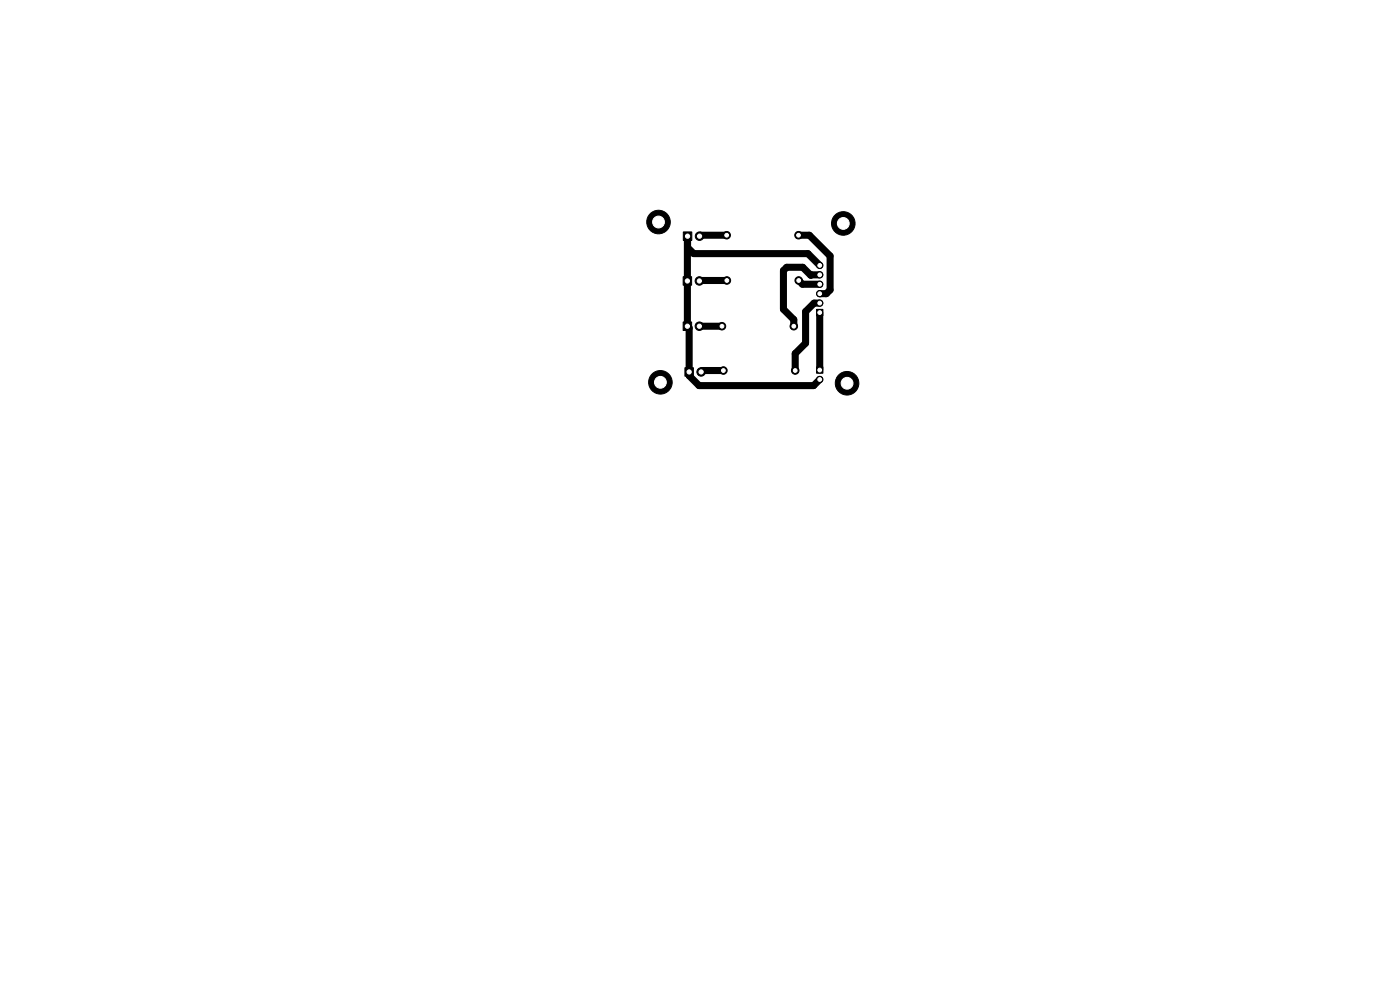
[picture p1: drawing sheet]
<svg xmlns="http://www.w3.org/2000/svg" width="297mm" height="210mm" viewBox="0 0 297 210" stroke-linecap="round" stroke-linejoin="round" font-family="sans-serif">
<g fill="#000" stroke="#000" stroke-width=".21">
<path d="M145 49.2h1.8v1.8h-1.8zM144.9 58.7h1.8v1.8h-1.8zM144.9 68.3h1.8v1.8h-1.8zM145.3 78h1.8v1.8h-1.8zM173.2 77.8h1.4v1.4h-1.4zM173.2 65.6h1.4v1.4h-1.4z"/>
<circle cx="139.7" cy="47.1" r="2.5"/>
<circle cx="148.4" cy="59.6" r=".9"/>
<circle cx="148.4" cy="50.1" r=".9"/>
<circle cx="154.2" cy="49.9" r=".8"/>
<circle cx="154.2" cy="59.5" r=".8"/>
<circle cx="169.4" cy="49.9" r=".8"/>
<circle cx="169.4" cy="59.5" r=".8"/>
<circle cx="173.9" cy="58.3" r=".67"/>
<circle cx="173.9" cy="56.3" r=".67"/>
<circle cx="178.9" cy="47.4" r="2.5"/>
<circle cx="148.4" cy="69.2" r=".9"/>
<circle cx="148.7" cy="78.9" r=".9"/>
<circle cx="153.2" cy="69.2" r=".8"/>
<circle cx="153.5" cy="78.6" r=".8"/>
<circle cx="168.4" cy="69.2" r=".8"/>
<circle cx="168.7" cy="78.6" r=".8"/>
<circle cx="173.9" cy="62.3" r=".67"/>
<circle cx="173.9" cy="64.3" r=".67"/>
<circle cx="173.9" cy="60.3" r=".67"/>
<circle cx="140.1" cy="81.1" r="2.5"/>
<circle cx="173.9" cy="80.5" r=".67"/>
<circle cx="179.7" cy="81.3" r="2.5"/>
</g>
<path d="M145.9 52.5l1.3 1.3h24.2l2.5 2.5M145.9 50.1l-.1 19.1 .4 .4v10.1l2.1 2.1h24.3l1.3-1.3M145.9 50.1h-.1M154.2 49.9h-5.6l-.2 .2M154.2 59.5l-5.8 .1M169.4 49.9h2.3l4.4 4.4v7.2l-.8 .8h-1.4M169.4 59.5l.8 .8h3.7M173.9 58.3l-1.9 .1-1.7-1.7h-3.4l-.7 .7v8.2l2.2 2.2v1.4M148.4 69.2h4.8M153.5 78.6h-4.5l-.3 .3M173.9 66.3v12.2M173.9 64.3h-1.2l-1.8 1.8v6.7l-2.2 2.2v3.6" fill="none" stroke="#000" stroke-width="1.5"/>
<g fill="#fff" stroke="#fff" stroke-width=".21">
<circle cx="140.1" cy="81.1" r="1.25"/>
<circle cx="179.7" cy="81.3" r="1.25"/>
<circle cx="178.9" cy="47.4" r="1.25"/>
<circle cx="139.7" cy="47.1" r="1.25"/>
<circle cx="168.7" cy="78.6" r=".4"/>
<circle cx="153.5" cy="78.6" r=".4"/>
<circle cx="169.4" cy="49.9" r=".4"/>
<circle cx="154.2" cy="49.9" r=".4"/>
<circle cx="169.4" cy="59.5" r=".4"/>
<circle cx="154.2" cy="59.5" r=".4"/>
<circle cx="168.4" cy="69.2" r=".4"/>
<circle cx="153.2" cy="69.2" r=".4"/>
<circle cx="173.9" cy="78.5" r=".4"/>
<circle cx="173.9" cy="80.5" r=".4"/>
<circle cx="173.9" cy="66.3" r=".4"/>
<circle cx="173.9" cy="64.3" r=".4"/>
<circle cx="173.9" cy="62.3" r=".4"/>
<circle cx="173.9" cy="60.3" r=".4"/>
<circle cx="173.9" cy="58.3" r=".4"/>
<circle cx="173.9" cy="56.3" r=".4"/>
<circle cx="146.2" cy="78.9" r=".45"/>
<circle cx="148.7" cy="78.9" r=".45"/>
<circle cx="145.9" cy="50.1" r=".45"/>
<circle cx="148.4" cy="50.1" r=".45"/>
<circle cx="145.8" cy="59.6" r=".45"/>
<circle cx="148.4" cy="59.6" r=".45"/>
<circle cx="145.8" cy="69.2" r=".45"/>
<circle cx="148.4" cy="69.2" r=".45"/>
</g>
</svg>
